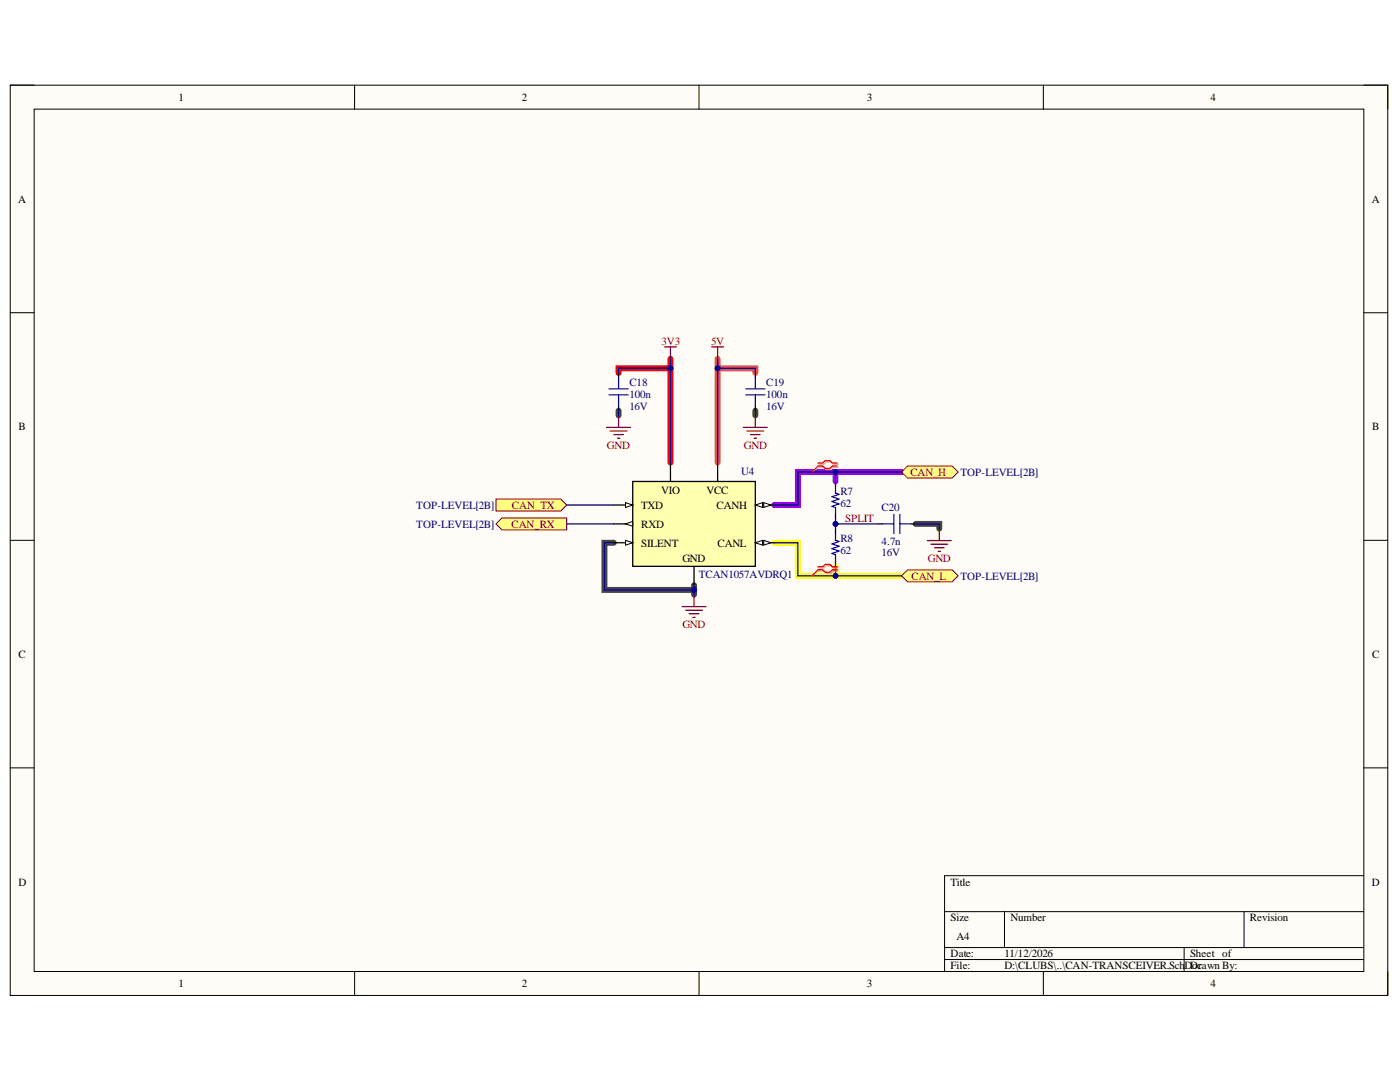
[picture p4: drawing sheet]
<svg xmlns="http://www.w3.org/2000/svg" width="279mm" height="216mm" viewBox="0 0 279 216" stroke-linecap="round" stroke-linejoin="round" font-family="sans-serif">
<defs><g id="words">
<g font-size="2.2">
<text x="35.6" y="20.1">1</text>
<text x="104.1" y="20.1">2</text>
<text x="173" y="20.1">3</text>
<text x="241.6" y="20.1">4</text>
<text x="3.6" y="40.4">A</text>
<text x="273.8" y="40.4">A</text>
<text x="3.7" y="85.8">B</text>
<text x="273.9" y="85.8">B</text>
<text x="128" y="101.6">TXD</text>
<text x="131.9" y="98.5">VIO</text>
<text x="141" y="98.5">VCC</text>
<text x="143" y="101.6">CANH</text>
<text x="128" y="105.3">RXD</text>
<text x="128" y="109.1">SILENT</text>
<text x="136.2" y="112.1">GND</text>
<text x="143.2" y="109.1">CANL</text>
<text x="3.7" y="131.3">C</text>
<text x="273.9" y="131.3">C</text>
<text x="3.7" y="176.7">D</text>
<text x="189.7" y="176.7">Title</text>
<text x="273.8" y="176.7">D</text>
<text x="189.7" y="183.8">Size</text>
<text x="201.6" y="183.8">Number</text>
<text x="249.4" y="183.8">Revision</text>
<text x="189.7" y="191">Date:</text>
<text x="190.9" y="187.5">A4</text>
<text x="200.5" y="191">11/12/2026</text>
<text x="237.5" y="191">Sheet of</text>
<text x="35.6" y="197">1</text>
<text x="104.1" y="197">2</text>
<text x="173" y="197">3</text>
<text x="189.7" y="193.4">File:</text>
<text x="200.5" y="193.4">D:\CLUBS\..\CAN-TRANSCEIVER.Sch</text>
<text x="236.4" y="193.4">DDrawn By:</text>
<text x="237.9" y="193.4">oc</text>
<text x="241.6" y="197">4</text>
</g>
<g font-size="2.2" fill="#800000">
<text x="132" y="68.7">3V3</text>
<text x="141.9" y="68.7">5V</text>
<text x="121.1" y="89.6">GND</text>
<text x="148.4" y="89.6">GND</text>
<text x="181.7" y="95">CAN_H</text>
<text x="102.2" y="101.6">CAN_TX</text>
<text x="102.1" y="105.3">CAN_RX</text>
<text x="168.7" y="104.1">SPLIT</text>
<text x="185.1" y="112.2">GND</text>
<text x="181.9" y="115.7">CAN_L</text>
<text x="136.2" y="125.4">GND</text>
</g>
<g font-size="2.2" fill="#000080">
<text x="125.6" y="77.1">C18</text>
<text x="152.9" y="77.1">C19</text>
<text x="125.6" y="81.9">16V</text>
<text x="125.6" y="79.5">100n</text>
<text x="152.9" y="81.9">16V</text>
<text x="152.9" y="79.5">100n</text>
<text x="147.9" y="94.7">U4</text>
<text x="191.7" y="95">TOP-LEVEL[2B]</text>
<text x="83.1" y="101.6">TOP-LEVEL[2B]</text>
<text x="167.7" y="101.1">62</text>
<text x="167.7" y="98.8">R7</text>
<text x="175.9" y="102">C20</text>
<text x="83.1" y="105.3">TOP-LEVEL[2B]</text>
<text x="167.7" y="110.5">62</text>
<text x="167.7" y="108.2">R8</text>
<text x="175.9" y="111">16V</text>
<text x="175.9" y="108.7">4.7n</text>
<text x="139.5" y="115.4">TCAN1057AVDRQ1</text>
<text x="191.7" y="115.7">TOP-LEVEL[2B]</text>
</g>
</g></defs>
<path d="M2 17h275v181.6h-275z" fill-rule="evenodd" fill="#fffcf8"/>
<path d="M2 17h275v181.6h-275z" fill="none" stroke="#000" stroke-width=".2"/>
<path d="M6.8 21.8h265.4v172.1h-265.4z" fill-rule="evenodd" fill="#fffcf8"/>
<g fill="none" stroke="#000" stroke-width=".2">
<path d="M2 17h4.8M70.8 17v4.8M139.5 17v4.8M208.2 17v4.8M272.2 17h4.8v4.8M6.8 21.8h265.4v172.1h-265.4zM2 62.4h4.8M272.2 62.4h4.8M2 107.8h4.8M272.2 107.8h4.8M2 153.2h4.8M272.2 153.2h4.8"/>
<path d="M272.2 174.7h-83.7v19.2M70.8 193.9v4.7M139.5 193.9v4.7M188.5 181.9h83.7M188.5 189.1h83.7M188.5 191.5h83.7M200.5 181.9v7.2M208.2 193.9v4.7M236.3 189.1v4.8M248.3 181.9v7.2M277 193.9v4.7"/>
</g>
<path d="M166.7 94.2v1.9M179.9 94.2h-20.7v6.6h-4.7" fill="none" stroke="#90f" stroke-width="1.2"/>
<path d="M154.5 108.3h4.7v6.6h20.7M166.7 113v1.9" fill="none" stroke="#ff0" stroke-width="1.2"/>
<path d="M123.5 82v.9M150.7 82v.9M122.5 108.3h-1.9v9.4h17.9M138.5 116.8v1.9M182.7 104.5h4.8v1" fill="none" stroke="#434343" stroke-width="1.2"/>
<path d="M143.2 71.6v20.7M143.2 73.5h7.5v.9" fill="none" stroke="#ff5050" stroke-width="1.2"/>
<path d="M133.8 71.6v20.7M133.8 73.5h-10.3v.9" fill="none" stroke="#f00" stroke-width="1.2"/>
<path d="M179.9 114.9l1.2-1.2h8.9l1.2 1.2-1.2 1.2h-8.9z" fill-rule="evenodd" fill="#ffff80"/>
<path d="M179.9 114.9l1.2-1.2h8.9l1.2 1.2-1.2 1.2h-8.9z" fill="none" stroke="#800000" stroke-width=".2"/>
<path d="M179.9 94.2l1.2-1.2h8.9l1.2 1.2-1.2 1.2h-8.9z" fill-rule="evenodd" fill="#ffff80"/>
<path d="M179.9 94.2l1.2-1.2h8.9l1.2 1.2-1.2 1.2h-8.9z" fill="none" stroke="#800000" stroke-width=".2"/>
<path d="M99 104.5l1.2-1.2h12.9v2.4h-12.9z" fill-rule="evenodd" fill="#ffff80"/>
<path d="M99 104.5l1.2-1.2h12.9v2.4h-12.9z" fill="none" stroke="#800000" stroke-width=".2"/>
<path d="M99 99.6h12.9l1.2 1.2-1.2 1.2h-12.9z" fill-rule="evenodd" fill="#ffff80"/>
<path d="M99 99.6h12.9l1.2 1.2-1.2 1.2h-12.9z" fill="none" stroke="#800000" stroke-width=".2"/>
<g fill="none" stroke="#800000" stroke-width=".25">
<path d="M132.6 69.2h2.4M133.8 69.2v2.4M142 69.2h2.4M143.2 69.2v2.4M121.1 85.3h4.7M121.8 86h3.3M122.5 86.7h1.9M123.2 87.4h.5M123.5 82.9v2.4M148.4 85.3h4.7M149.1 86h3.3M149.8 86.7h1.9"/>
<path d="M150.5 87.4h.5M150.7 82.9v2.4M138.5 118.7v2.3M185.1 107.9h4.7M185.8 108.6h3.3M186.5 109.3h1.9M187.2 110h.5M187.5 105.5v2.4M136.1 121h4.8M136.8 121.8h3.4M137.6 122.5h1.9M138.3 123.2h.4"/>
</g>
<path d="M123.5 74.4v1M150.7 74.4v1M123.5 81v1M150.7 81v1M166.7 96.1v.9M166.7 102.7v.9M166.7 105.5v.9M166.7 112.1v.9M175.2 104.5h1M181.8 104.5h.9" fill="none" stroke="#000" stroke-width=".25"/>
<g fill="none" stroke="#00f" stroke-width=".25">
<path d="M121.5 77.6h3.9M121.5 78.8h3.9M123.5 75.4v2.2M123.5 78.8v2.2M148.8 77.6h3.9M148.8 78.8h3.9M150.7 75.4v2.2M150.7 78.8v2.2M166.7 97v1.4l.8 .2-1.5 .5 1.5 .5-1.5 .5 1.5 .5-1.5 .4 .7 .3v1.4M166.7 106.4v1.4l.8 .2-1.5 .5 1.5 .5-1.5 .5 1.5 .5-1.5 .4 .7 .3v1.4M176.2 104.5h2.2M178.4 102.6v3.9"/>
<path d="M179.6 104.5h2.2M179.6 102.6v3.9"/>
</g>
<path d="M126.3 96.1h24.4v16.9h-24.4z" fill-rule="evenodd" fill="#ffffb0"/>
<path d="M126.3 96.1h24.4v16.9h-24.4zM143.2 92.3v3.8M122.5 100.8h3.8" fill="none" stroke="#000" stroke-width=".25"/>
<path d="M124.8 100.3l1.5 .5-1.5 .4z" fill="#f8fcff"/>
<path d="M124.8 100.3l1.5 .5-1.5 .4z" fill="none" stroke="#000" stroke-width=".2"/>
<path d="M122.5 104.5h3.8" fill="none" stroke="#000" stroke-width=".25"/>
<path d="M124.8 104.5l1.5-.4v.9z" fill="#f8fcff"/>
<path d="M124.8 104.5l1.5-.4v.9z" fill="none" stroke="#000" stroke-width=".2"/>
<path d="M133.8 92.3v3.8M122.5 108.3h3.8M138.5 113v3.8" fill="none" stroke="#000" stroke-width=".25"/>
<path d="M124.8 107.8l1.5 .5-1.5 .5z" fill="#f8fcff"/>
<path d="M124.8 107.8l1.5 .5-1.5 .5z" fill="none" stroke="#000" stroke-width=".2"/>
<path d="M150.7 100.8h3.8" fill="none" stroke="#000" stroke-width=".25"/>
<path d="M150.7 100.8l1.5-.5v.9z" fill="#f8fcff"/>
<path d="M150.7 100.8l1.5-.5v.9z" fill="none" stroke="#000" stroke-width=".2"/>
<path d="M152.4 100.3l1.5 .5-1.5 .4z" fill="#f8fcff"/>
<path d="M152.4 100.3l1.5 .5-1.5 .4z" fill="none" stroke="#000" stroke-width=".2"/>
<path d="M150.7 108.3h3.8" fill="none" stroke="#000" stroke-width=".25"/>
<path d="M150.7 108.3l1.5-.5v1z" fill="#f8fcff"/>
<path d="M150.7 108.3l1.5-.5v1z" fill="none" stroke="#000" stroke-width=".2"/>
<path d="M152.4 107.8l1.5 .5-1.5 .5z" fill="#f8fcff"/>
<path d="M152.4 107.8l1.5 .5-1.5 .5z" fill="none" stroke="#000" stroke-width=".2"/>
<path d="M179.9 94.2h-20.7v6.6h-4.7M113.1 104.5h9.4M113.1 100.8h9.4" fill="none" stroke="#000080" stroke-width=".25"/>
<circle cx="166.7" cy="94.2" r=".48" fill="#000080"/>
<circle cx="166.7" cy="94.2" r=".48" fill="none" stroke="#000080" stroke-width=".2"/>
<path d="M154.5 108.3h4.7v6.6h20.7" fill="none" stroke="#000080" stroke-width=".25"/>
<circle cx="166.7" cy="114.9" r=".48" fill="#000080"/>
<circle cx="166.7" cy="114.9" r=".48" fill="none" stroke="#000080" stroke-width=".2"/>
<path d="M166.7 113v1.9M182.7 104.5h4.8v1" fill="none" stroke="#000080" stroke-width=".25"/>
<circle cx="166.7" cy="114.9" r=".48" fill="#000080"/>
<circle cx="166.7" cy="114.9" r=".48" fill="none" stroke="#000080" stroke-width=".2"/>
<path d="M166.7 94.2v1.9" fill="none" stroke="#000080" stroke-width=".25"/>
<circle cx="166.7" cy="94.2" r=".48" fill="#000080"/>
<circle cx="166.7" cy="94.2" r=".48" fill="none" stroke="#000080" stroke-width=".2"/>
<path d="M166.7 103.6v1.9" fill="none" stroke="#000080" stroke-width=".25"/>
<circle cx="166.7" cy="104.5" r=".48" fill="#000080"/>
<circle cx="166.7" cy="104.5" r=".48" fill="none" stroke="#000080" stroke-width=".2"/>
<path d="M143.2 71.6v20.7" fill="none" stroke="#000080" stroke-width=".25"/>
<circle cx="143.2" cy="73.5" r=".48" fill="#000080"/>
<circle cx="143.2" cy="73.5" r=".48" fill="none" stroke="#000080" stroke-width=".2"/>
<path d="M133.8 71.6v20.7" fill="none" stroke="#000080" stroke-width=".25"/>
<circle cx="133.8" cy="73.5" r=".48" fill="#000080"/>
<circle cx="133.8" cy="73.5" r=".48" fill="none" stroke="#000080" stroke-width=".2"/>
<path d="M133.8 73.5h-10.3v.9M123.5 82v.9M150.7 82v.9" fill="none" stroke="#000080" stroke-width=".25"/>
<circle cx="133.8" cy="73.5" r=".48" fill="#000080"/>
<circle cx="133.8" cy="73.5" r=".48" fill="none" stroke="#000080" stroke-width=".2"/>
<path d="M143.2 73.5h7.5v.9" fill="none" stroke="#000080" stroke-width=".25"/>
<circle cx="143.2" cy="73.5" r=".48" fill="#000080"/>
<circle cx="143.2" cy="73.5" r=".48" fill="none" stroke="#000080" stroke-width=".2"/>
<path d="M138.5 116.8v1.9" fill="none" stroke="#000080" stroke-width=".25"/>
<circle cx="138.5" cy="117.7" r=".48" fill="#000080"/>
<circle cx="138.5" cy="117.7" r=".48" fill="none" stroke="#000080" stroke-width=".2"/>
<path d="M122.5 108.3h-1.9v9.4h17.9" fill="none" stroke="#000080" stroke-width=".25"/>
<circle cx="138.5" cy="117.7" r=".48" fill="#000080"/>
<circle cx="138.5" cy="117.7" r=".48" fill="none" stroke="#000080" stroke-width=".2"/>
<path d="M166.8 104.5h8.4" fill="none" stroke="#000080" stroke-width=".25"/>
<circle cx="166.7" cy="104.5" r=".48" fill="#000080"/>
<circle cx="166.7" cy="104.5" r=".48" fill="none" stroke="#000080" stroke-width=".2"/>
<path d="M163.5 92.6h.9l.5-.4h1l.4 .4h1M163.5 93.2h.9l.5 .5h1l.4-.5h1M163.5 113.3h.9l.5-.4h1l.4 .4h1M163.5 113.9h.9l.5 .5h1l.4-.5h1" fill="none" stroke="#d0a19e" stroke-width=".25"/>
<path d="M163.5 93.2l-1.5 1M163.5 113.9l-1.5 1" fill="none" stroke="#d0a19e" stroke-width=".2"/>
<path d="M163.2 92.4h1l.5-.5h.9l.5 .5h1M163.2 93h1l.5 .5h.9l.5-.5h1M163.2 113.1h1l.5-.5h.9l.5 .5h1M163.2 113.7h1l.5 .5h.9l.5-.5h1" fill="none" stroke="#f00" stroke-width=".25"/>
<path d="M163.2 93l-1.2 1.2M163.2 113.7l-1.2 1.2" fill="none" stroke="#f00" stroke-width=".2"/>
<use href="#words"/>
</svg>
